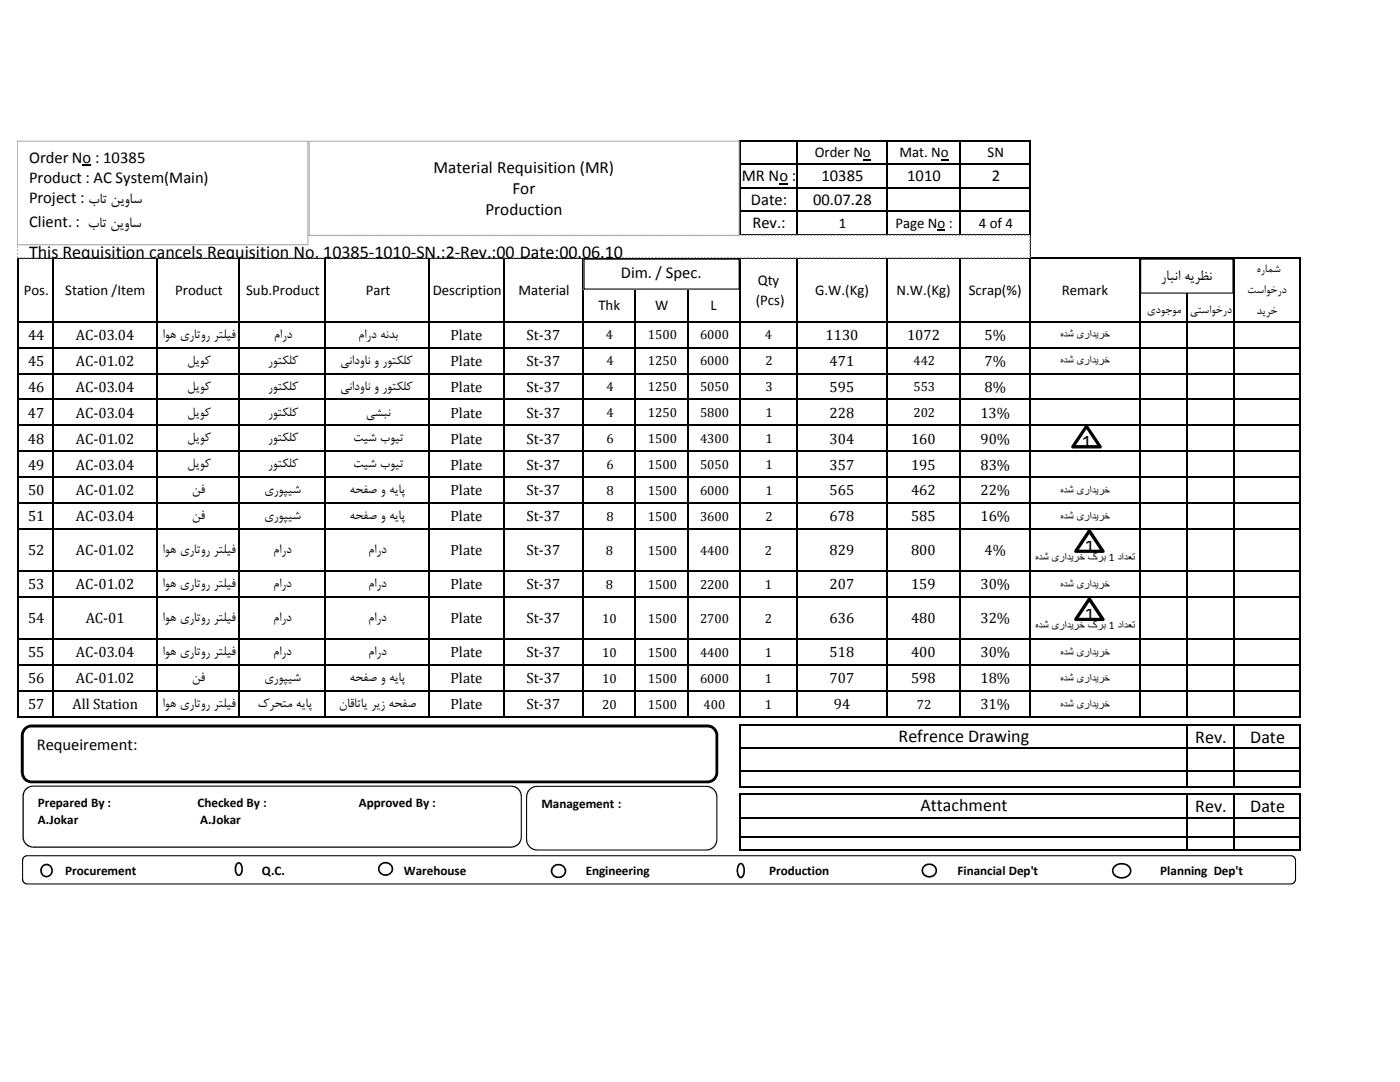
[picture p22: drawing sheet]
<svg xmlns="http://www.w3.org/2000/svg" width="279mm" height="216mm" viewBox="0 0 279 216" stroke-linecap="round" stroke-linejoin="round" font-family="sans-serif">
<defs><g id="words">
<g font-size="3.6">
<text x="5.8" y="51.6">This Requisition cancels Requisition No. 10385‐1010‐SN.:2‐Rev.:00 Date:00.06.10</text>
<text x="215.8" y="89.4">1</text>
<text x="216.4" y="110.2">1</text>
<text x="216.4" y="123.8">1</text>
<text x="179.3" y="148">Refrence Drawing</text>
<text x="238.5" y="148.2">Rev.</text>
<text x="249.5" y="148.2">Date</text>
<text x="183.7" y="161.8">Attachment</text>
<text x="238.5" y="162">Rev.</text>
<text x="249.5" y="162">Date</text>
</g>
<g font-size="3.4">
<text x="86.5" y="34.5">Material Requisition (MR)</text>
<text x="102.3" y="38.7">For</text>
<text x="96.9" y="42.9">Production</text>
</g>
<g font-size="3.3">
<text x="5.8" y="32.5">Order No : 10385</text>
<text x="5.8" y="40.5">Project : بات نيواس</text>
<text x="5.8" y="36.4">Product : AC System(Main)</text>
<text x="148" y="36.2">MR No :</text>
<text x="149.9" y="40.9">Date:</text>
<text x="162.3" y="40.9">00.07.28</text>
<text x="164" y="36.2">10385</text>
<text x="181.1" y="36.2">1010</text>
<text x="197.9" y="36.2">2</text>
<text x="5.8" y="45.4">Client. : بات نيواس</text>
<text x="150.2" y="45.6">Rev.:</text>
<text x="123.9" y="55.4">Dim. / Spec.</text>
<text x="231.6" y="55.8">رابان ه</text>
<text x="237.7" y="55.8">يرظن</text>
<text x="7.3" y="149.7">Requeirement:</text>
</g>
<g font-size="3">
<text x="162.6" y="31.4">Order No</text>
<text x="179.5" y="31.4">Mat. No</text>
<text x="197.1" y="31.4">SN</text>
<text x="167.4" y="45.5">1</text>
<text x="178.7" y="45.5">Page No :</text>
<text x="195.4" y="45.5">4 of 4</text>
<text x="4.7" y="58.9">Pos.</text>
<text x="13" y="58.9">Station /Item</text>
<text x="35" y="58.9">Product</text>
<text x="49.1" y="58.9">Sub.Product</text>
<text x="73" y="58.9">Part</text>
<text x="86.4" y="58.9">Description</text>
<text x="103.5" y="58.9">Material</text>
<text x="151.2" y="56.9">Qty</text>
<text x="162.7" y="58.9">G.W.(Kg)</text>
<text x="178.9" y="58.9">N.W.(Kg)</text>
<text x="193.3" y="58.9">Scrap(%)</text>
<text x="211.9" y="58.9">Remark</text>
<text x="119.4" y="61.8">Thk</text>
<text x="130.7" y="61.8">W</text>
<text x="141.8" y="61.8">L</text>
<text x="150.8" y="60.8">(Pcs)</text>
<text x="5.6" y="67.9">44</text>
<text x="15.2" y="67.9">AC‐03.04</text>
<text x="32.4" y="67.4">اوه يراتور رتليف</text>
<text x="54.7" y="67.4">مارد</text>
<text x="71.5" y="67.4">مارد هندب</text>
<text x="89.9" y="67.9">Plate</text>
<text x="105.1" y="67.9">St‐37</text>
<text x="164.8" y="67.9">1130</text>
<text x="181" y="67.9">1072</text>
<text x="196.5" y="67.9">5%</text>
<text x="5.6" y="73">45</text>
<text x="15.2" y="73">AC‐01.02</text>
<text x="37.4" y="72.6">ليوك</text>
<text x="37.4" y="77.8">ليوك</text>
<text x="53.5" y="72.6">روتكلك</text>
<text x="53.5" y="77.8">روتكلك</text>
<text x="67.9" y="72.6">ياندو نا و روتكلك</text>
<text x="67.9" y="77.8">ياندو نا و روتكلك</text>
<text x="89.9" y="73">Plate</text>
<text x="105.1" y="73">St‐37</text>
<text x="165.6" y="73">471</text>
<text x="196.5" y="73">7%</text>
<text x="5.6" y="83.4">47</text>
<text x="5.6" y="78.2">46</text>
<text x="15.2" y="83.4">AC‐03.04</text>
<text x="15.2" y="78.2">AC‐03.04</text>
<text x="37.4" y="82.9">ليوك</text>
<text x="53.5" y="82.9">روتكلك</text>
<text x="73" y="82.9">يشبن</text>
<text x="89.9" y="83.4">Plate</text>
<text x="89.9" y="78.2">Plate</text>
<text x="105.1" y="83.4">St‐37</text>
<text x="105.1" y="78.2">St‐37</text>
<text x="165.6" y="78.2">595</text>
<text x="165.6" y="83.4">228</text>
<text x="195.7" y="83.4">13%</text>
<text x="196.5" y="78.2">8%</text>
<text x="5.6" y="88.5">48</text>
<text x="15.2" y="88.5">AC‐01.02</text>
<text x="37.4" y="88.1">ليوك</text>
<text x="53.5" y="88.1">روتكلك</text>
<text x="70.5" y="88.1">تيش بويت</text>
<text x="89.9" y="88.5">Plate</text>
<text x="105.1" y="88.5">St‐37</text>
<text x="165.6" y="88.5">304</text>
<text x="181.8" y="88.5">160</text>
<text x="195.7" y="88.5">90%</text>
<text x="5.6" y="93.7">49</text>
<text x="15.2" y="93.7">AC‐03.04</text>
<text x="37.4" y="93.3">ليوك</text>
<text x="53.5" y="93.3">روتكلك</text>
<text x="70.5" y="93.3">تيش بويت</text>
<text x="89.9" y="93.7">Plate</text>
<text x="105.1" y="93.7">St‐37</text>
<text x="165.6" y="93.7">357</text>
<text x="181.8" y="93.7">195</text>
<text x="195.7" y="93.7">83%</text>
<text x="5.6" y="98.8">50</text>
<text x="15.2" y="98.8">AC‐01.02</text>
<text x="38.3" y="98.4">نف</text>
<text x="52.7" y="98.4">يروپيش</text>
<text x="69.7" y="98.4">هحفص و هياپ</text>
<text x="89.9" y="98.8">Plate</text>
<text x="105.1" y="98.8">St‐37</text>
<text x="165.6" y="98.8">565</text>
<text x="181.8" y="98.8">462</text>
<text x="195.7" y="98.8">22%</text>
<text x="5.6" y="104">51</text>
<text x="15.2" y="104">AC‐03.04</text>
<text x="38.3" y="103.6">نف</text>
<text x="52.7" y="103.6">يروپيش</text>
<text x="69.7" y="103.6">هحفص و هياپ</text>
<text x="89.9" y="104">Plate</text>
<text x="105.1" y="104">St‐37</text>
<text x="165.6" y="104">678</text>
<text x="181.8" y="104">585</text>
<text x="195.7" y="104">16%</text>
<text x="5.6" y="110.8">52</text>
<text x="15.2" y="110.8">AC‐01.02</text>
<text x="32.4" y="110.4">اوه يراتور رتليف</text>
<text x="54.5" y="110.4">مارد</text>
<text x="73.5" y="110.4">مارد</text>
<text x="89.9" y="110.8">Plate</text>
<text x="105.1" y="110.8">St‐37</text>
<text x="165.6" y="110.8">829</text>
<text x="181.8" y="110.8">800</text>
<text x="196.5" y="110.8">4%</text>
<text x="5.6" y="117.6">53</text>
<text x="15.2" y="117.6">AC‐01.02</text>
<text x="32.4" y="117.2">اوه يراتور رتليف</text>
<text x="54.5" y="117.2">مارد</text>
<text x="73.5" y="117.2">مارد</text>
<text x="89.9" y="117.6">Plate</text>
<text x="105.1" y="117.6">St‐37</text>
<text x="165.6" y="117.6">207</text>
<text x="181.8" y="117.6">159</text>
<text x="195.7" y="117.6">30%</text>
<text x="5.6" y="124.4">54</text>
<text x="17.1" y="124.4">AC‐01</text>
<text x="32.4" y="124">اوه يراتور رتليف</text>
<text x="54.5" y="124">مارد</text>
<text x="73.5" y="124">مارد</text>
<text x="89.9" y="124.4">Plate</text>
<text x="105.1" y="124.4">St‐37</text>
<text x="165.6" y="124.4">636</text>
<text x="181.8" y="124.4">480</text>
<text x="195.7" y="124.4">32%</text>
<text x="5.6" y="131.2">55</text>
<text x="15.2" y="131.2">AC‐03.04</text>
<text x="32.4" y="130.8">اوه يراتور رتليف</text>
<text x="54.5" y="130.8">مارد</text>
<text x="73.5" y="130.8">مارد</text>
<text x="89.9" y="131.2">Plate</text>
<text x="105.1" y="131.2">St‐37</text>
<text x="165.6" y="131.2">518</text>
<text x="181.8" y="131.2">400</text>
<text x="195.7" y="131.2">30%</text>
<text x="5.6" y="136.4">56</text>
<text x="15.2" y="136.4">AC‐01.02</text>
<text x="38.3" y="135.9">نف</text>
<text x="52.7" y="135.9">يروپيش</text>
<text x="69.7" y="135.9">هحفص و هياپ</text>
<text x="89.9" y="136.4">Plate</text>
<text x="105.1" y="136.4">St‐37</text>
<text x="165.6" y="136.4">707</text>
<text x="181.8" y="136.4">598</text>
<text x="195.7" y="136.4">18%</text>
<text x="5.6" y="141.5">57</text>
<text x="14.5" y="141.5">All Station</text>
<text x="32.4" y="141.1">اوه يراتور رتليف</text>
<text x="51.4" y="141.1">كرحتم هياپ</text>
<text x="67.7" y="141.1">ناقاتاي ريز هحفص</text>
<text x="89.9" y="141.5">Plate</text>
<text x="105.1" y="141.5">St‐37</text>
<text x="166.4" y="141.5">94</text>
<text x="195.7" y="141.5">31%</text>
</g>
<g font-size="2.6">
<text x="248.9" y="58.5">تساوخرد</text>
<text x="250.7" y="54.3">هرامش</text>
<text x="228.9" y="62.5">يدوجوم</text>
<text x="237.5" y="62.5">يتساوخرد</text>
<text x="250.8" y="62.7">ديرخ</text>
<text x="120.9" y="67.7">4</text>
<text x="129.3" y="67.7">1500</text>
<text x="139.7" y="67.7">6000</text>
<text x="152.7" y="67.7">4</text>
<text x="121" y="72.9">4</text>
<text x="129.3" y="72.9">1250</text>
<text x="139.7" y="72.9">6000</text>
<text x="152.8" y="72.9">2</text>
<text x="182.3" y="72.9">442</text>
<text x="121" y="78.1">4</text>
<text x="121" y="83.2">4</text>
<text x="129.3" y="78.1">1250</text>
<text x="129.3" y="83.2">1250</text>
<text x="139.7" y="78.1">5050</text>
<text x="139.7" y="83.2">5800</text>
<text x="152.8" y="78.1">3</text>
<text x="152.8" y="83.2">1</text>
<text x="182.3" y="78.1">553</text>
<text x="182.3" y="83.2">202</text>
<text x="121" y="88.4">6</text>
<text x="129.3" y="88.4">1500</text>
<text x="139.7" y="88.4">4300</text>
<text x="152.8" y="88.4">1</text>
<text x="121" y="93.6">6</text>
<text x="129.3" y="93.6">1500</text>
<text x="139.7" y="93.6">5050</text>
<text x="152.8" y="93.6">1</text>
<text x="121" y="98.7">8</text>
<text x="129.3" y="98.7">1500</text>
<text x="139.7" y="98.7">6000</text>
<text x="152.8" y="98.7">1</text>
<text x="121" y="103.9">8</text>
<text x="129.3" y="103.9">1500</text>
<text x="139.7" y="103.9">3600</text>
<text x="152.8" y="103.9">2</text>
<text x="120.9" y="110.7">8</text>
<text x="129.3" y="110.7">1500</text>
<text x="139.7" y="110.7">4400</text>
<text x="152.7" y="110.7">2</text>
<text x="120.9" y="117.5">8</text>
<text x="129.3" y="117.5">1500</text>
<text x="139.7" y="117.5">2200</text>
<text x="152.7" y="117.5">1</text>
<text x="120.2" y="124.2">10</text>
<text x="129.3" y="124.2">1500</text>
<text x="139.7" y="124.2">2700</text>
<text x="152.7" y="124.2">2</text>
<text x="120.2" y="131.1">10</text>
<text x="129.3" y="131.1">1500</text>
<text x="139.7" y="131.1">4400</text>
<text x="152.7" y="131.1">1</text>
<text x="120.2" y="136.2">10</text>
<text x="129.3" y="136.2">1500</text>
<text x="139.7" y="136.2">6000</text>
<text x="152.7" y="136.2">1</text>
<text x="120.2" y="141.4">20</text>
<text x="129.3" y="141.4">1500</text>
<text x="140.4" y="141.4">400</text>
<text x="152.7" y="141.4">1</text>
<text x="183" y="141.4">72</text>
<text x="7.5" y="161.1">Prepared By :</text>
<text x="39.4" y="161.1">Checked By :</text>
<text x="71.6" y="161.1">Approved By :</text>
<text x="108" y="161.2">Management :</text>
<text x="7.5" y="164.3">A.Jokar</text>
<text x="40" y="164.3">A.Jokar</text>
<text x="13" y="174.7">Procurement</text>
<text x="52.3" y="174.7">Q.C.</text>
<text x="80.6" y="174.7">Warehouse</text>
<text x="116.9" y="174.7">Engineering</text>
<text x="153.5" y="174.7">Production</text>
<text x="191.1" y="174.7">Financial Dep't</text>
<text x="231.6" y="174.7">Planning Dep't</text>
</g>
<g font-size="2.3">
<text x="211.6" y="67.5">هدش یراديرخ</text>
<text x="211.6" y="72.7">هدش یراديرخ</text>
<text x="211.6" y="98.5">هدش یراديرخ</text>
<text x="211.6" y="103.7">هدش یراديرخ</text>
<text x="206.6" y="112">هدش یراديرخ گرب 1 دادعت</text>
<text x="211.6" y="117.3">هدش یراديرخ</text>
<text x="206.6" y="125.6">هدش یراديرخ گرب 1 دادعت</text>
<text x="211.6" y="130.9">هدش یراديرخ</text>
<text x="211.6" y="136">هدش یراديرخ</text>
<text x="211.6" y="141.2">هدش یراديرخ</text>
</g>
</g></defs>
<path d="M155.5 36.6h1.8v.2h-1.8zM172.2 31.7h1.6v.3h-1.6zM187.8 31.7h1.6v.3h-1.6zM187.1 45.8h1.6v.3h-1.6z" fill="#000"/>
<g fill="none" stroke="#000" stroke-width=".3">
<path d="M147.6 27.9v19.1M147.8 28h58M147.8 32.7h58M147.8 37.4h58M159.1 28.2v18.8M177 28.2v18.8M191.6 28.2v18.8M205.6 28.2v115M3.6 51.4v91.8M3.7 51.5h255.9M10.6 51.7v91.5M31.4 51.7v91.5"/>
<path d="M47.8 51.7v91.5M64.9 51.7v91.5M85.7 51.7v91.5M100.5 51.7v91.5M116.4 51.7v91.5M126.8 51.7v91.5M137.2 51.7v91.5M147.6 51.7v91.5M147.8 42.1h58M147.8 46.8h58M159.1 51.7v91.5M177 51.7v91.5"/>
<path d="M191.6 51.7v91.5M227.5 51.7v91.5M236.8 51.7v91.5M246.2 51.7v91.5M259.4 51.7v91.5M3.7 64.2h255.9M3.7 69.4h255.9M3.7 74.5h255.9M3.7 79.7h255.9M3.7 84.9h255.9M3.7 90h255.9M3.7 95.2h255.9"/>
<path d="M3.7 100.4h255.9M3.7 105.5h255.9M3.7 113.9h255.9M3.7 119.1h255.9M3.7 127.5h255.9M3.7 132.7h255.9M3.7 137.9h255.9M3.7 143h255.9M147.6 144.5v12.7M147.6 158.3v11.5M147.8 144.6h111.8M147.8 149.3h111.8"/>
<path d="M147.8 153.8h111.8M147.8 157h111.8M147.8 158.4h111.8M236.8 144.8v12.4M236.8 158.6v11.2M246.2 144.8v12.4M246.2 158.6v11.2M259.4 144.8v12.4M259.4 158.6v11.2M147.8 163.1h111.8M147.8 167.1h111.8M147.8 169.7h111.8"/>
</g>
<path d="M5 145.4l.8-.5h.5h134.9a1.84 1.84 0 0 1 1.8 1.8v7.5a1.81 1.81 0 0 1-1.8 1.8h-134.9a1.84 1.84 0 0 1-1.9-1.8v-7.5l.1-.5z" fill-rule="evenodd" fill="#fff"/>
<path d="M4.8 145.2l.7-.5 .6-.1h135.3l.7 .1 .6 .5 .5 .7 .1 .6v7.8l-.1 .7-.5 .7-.6 .4-.7 .2h-135.3l-.6-.2-.7-.4-.5-.7-.2-.8v-7.5l.2-.8zM5.2 145.6l-.5 1v7.7l.5 .9 .5 .4 .4 .1h135.3l.7-.2 .4-.5 .3-.8v-7.6l-.1-.5-.4-.5-.9-.4h-135.4z" fill="#000"/>
<path d="M5.2 157.4l.9-.5 .5-.1h95.4a2.02 2.02 0 0 1 2 2.1v8.1a2.02 2.02 0 0 1-2 2h-95.4a2.03 2.03 0 0 1-2-2v-8.1l.1-.6z" fill-rule="evenodd" fill="#fff"/>
<path d="M5.1 157.4l.5-.4 .8-.2h95.8a2.13 2.13 0 0 1 1.9 1.9v8.5a2.19 2.19 0 0 1-2.1 2h-95.4a2.17 2.17 0 0 1-2.1-2.2v-8.1a2.21 2.21 0 0 1 .6-1.5zM5.3 157.5l-.4 .6-.2 .6v8.5l.2 .6 .4 .6 1.1 .5h95.9l1.1-.6 .4-.7 .1-.6v-8.1l-.1-.6-.4-.7a1.85 1.85 0 0 0-1.4-.6h-95.4l-.6 .1z" fill="#000"/>
<path d="M105.7 157.5l.9-.5 .6-.1h33.7a2.12 2.12 0 0 1 2.1 2.1v8.5a2.1 2.1 0 0 1-2.1 2.1h-33.7a2.12 2.12 0 0 1-2.1-2.1v-8.5v-.5z" fill-rule="evenodd" fill="#fff"/>
<path d="M105.6 157.4l.5-.3 .9-.3h34.2a2.2 2.2 0 0 1 2 2v8.9a2.2 2.2 0 0 1-2 2h-34.2a2.18 2.18 0 0 1-2-2.2v-8.5a2.17 2.17 0 0 1 .6-1.6zM105.8 157.6l-.4 .6-.2 .8v8.5l.3 1.1 .6 .6 .7 .3h34.1l1.2-.3 .5-.6 .3-.7v-9.3l-.5-1-1-.5-34.2-.1-.8 .2z" fill="#000"/>
<path d="M4.8 171l.7-.3h252.1a.92 .92 0 0 1 .9 1v3.7a.89 .89 0 0 1-.9 1h-252.1a.92 .92 0 0 1-1-1v-3.7z" fill-rule="evenodd" fill="#fff"/>
<path d="M4.6 171.1l.6-.5h252.7l.3 .2 .5 .7v4.1a1.03 1.03 0 0 1-.8 .9h-252.7l-.6-.4-.2-.4v-4.2zM4.9 171.1l-.3 .6v3.7l.3 .6 .6 .3 252.3-.1a.81 .81 0 0 0 .6-.8v-3.7l-.2-.6-.6-.2h-252.1z" fill="#000"/>
<path d="M8.6 172.7a1.14 1.14 0 0 1 1.8 1 1.14 1.14 0 0 1-1.8 1 1.26 1.26 0 0 1 0-2z" fill-rule="evenodd" fill="#fff"/>
<path d="M8.4 172.7a1.23 1.23 0 0 1 1.9 .2 1.3 1.3 0 0 1-.3 1.9 1.3 1.3 0 0 1-1.8-.3l-.2-.8 .1-.5zM8.6 173l-.3 .5v.4l.3 .6 .5 .3 .7-.2 .4-.9-.3-.8-.4-.2h-.4z" fill="#000"/>
<path d="M47.4 172.3l.3-.1a1.45 1.45 0 0 1 0 2.4 1.5 1.5 0 0 1-.3-2.3z" fill-rule="evenodd" fill="#fff"/>
<path d="M47.2 172.3a.63 .63 0 0 1 1.1 .2 1.63 1.63 0 0 1-.5 2.3h-.3a1.78 1.78 0 0 1-.5-2.3zM47.4 172.5l-.2 .3v.9l.3 .7 .2 .1 .3-.4 .1-1-.3-.8z" fill="#000"/>
<path d="M75.9 172.6a1.3 1.3 0 0 1 2.2 .1 1.3 1.3 0 0 1-1.1 1.9 1.26 1.26 0 0 1-1.2-.6 1.26 1.26 0 0 1 .1-1.4z" fill-rule="evenodd" fill="#fff"/>
<path d="M75.9 172.4a1.45 1.45 0 0 1 2.2 .1 1.45 1.45 0 0 1-.6 2.2 1.44 1.44 0 0 1-1.8-.5 1.44 1.44 0 0 1 .2-1.8zM76.1 172.6l-.4 .8 .2 .6 .4 .3 .6 .2 .5-.1 .7-.6v-.9l-.5-.4-.7-.2z" fill="#000"/>
<path d="M222.6 172.8a1.9 1.9 0 0 1 3 .9 1.84 1.84 0 0 1-1.8 1.5 1.84 1.84 0 0 1-1.8-1.5l.1-.3z" fill-rule="evenodd" fill="#fff"/>
<path d="M222.2 172.8a2.27 2.27 0 0 1 3.3 .1 1.67 1.67 0 0 1-.2 1.9 1.67 1.67 0 0 1-1.8 .5l-.4-.1a1.48 1.48 0 0 1-.9-2.3zM222.5 173.1l-.3 .6 .1 .5 .9 .7h1.3l.9-.7 .1-.5-.1-.4-.9-.7h-1.3z" fill="#000"/>
<path d="M110.3 173a1.32 1.32 0 0 1 2.3 .1 1.32 1.32 0 0 1-1.1 1.9 1.27 1.27 0 0 1-1.2-.6 1.27 1.27 0 0 1 0-1.4z" fill-rule="evenodd" fill="#fff"/>
<path d="M110.4 172.8l.7-.4h.7a1.43 1.43 0 0 1 1.2 1.4 1.43 1.43 0 0 1-1.2 1.4h-.6a1.41 1.41 0 0 1-1-2.2zM110.3 173.8a1.17 1.17 0 0 0 2.3 0 1.17 1.17 0 0 0-2.3 0z" fill="#000"/>
<path d="M184.3 173a1.35 1.35 0 0 1 1.9-.4 1.35 1.35 0 0 1 .4 1.9 1.35 1.35 0 0 1-1.9 .3 1.35 1.35 0 0 1-.4-1.8z" fill-rule="evenodd" fill="#fff"/>
<path d="M184.4 172.7l.7-.4h.7a1.46 1.46 0 0 1 1.1 2 1.46 1.46 0 0 1-2.3 .6 1.34 1.34 0 0 1-.2-2.2zM184.6 172.9l-.4 .6v.4l.6 .7 .7 .2 .5-.1 .5-.4 .2-.8-.5-.7-.7-.2z" fill="#000"/>
<path d="M147.6 172.4l.2-.1a1.72 1.72 0 0 1 0 2.8 1.85 1.85 0 0 1-.2-2.7z" fill-rule="evenodd" fill="#fff"/>
<path d="M147.4 172.3l.3-.1 .6 .1a2.39 2.39 0 0 1-.1 2.8 .61 .61 0 0 1-1-.3 2.57 2.57 0 0 1 0-2.2zM147.7 172.6l-.3 .6v1l.3 .7h.3l.3-.4a2.28 2.28 0 0 0-.2-1.9l-.2-.1z" fill="#000"/>
<path d="M3.4 46.9h202.1v4.5h-202.1z" fill="#fff"/>
<path d="M3.4 51.1h.2v.3h-.2zM3.4 50.4h.2v.4h-.2zM3.4 49.8h.2v.3h-.2zM3.4 49.1h.2v.3h-.2zM3.4 48.5h.2v.3h-.2zM3.4 47.8h.2v.3h-.2zM3.4 47.2h.2v.3h-.2zM3.6 46.8h.3v.3h-.3zM4.2 46.8h.4v.3h-.4zM4.9 46.8h.3v.3h-.3zM5.5 46.8h.4v.3h-.4zM6.2 46.8h.4v.3h-.4zM6.9 46.8h.3v.3h-.3zM7.5 46.8h.4v.3h-.4zM8.2 46.8h.3v.3h-.3zM8.8 46.8h.4v.3h-.4zM9.5 46.8h.3v.3h-.3zM10.2 46.8h.3v.3h-.3zM10.8 46.8h.3v.3h-.3zM11.5 46.8h.3v.3h-.3zM12.1 46.8h.3v.3h-.3zM12.8 46.8h.3v.3h-.3zM13.4 46.8h.4v.3h-.4zM14.1 46.8h.3v.3h-.3zM14.7 46.8h.4v.3h-.4zM15.4 46.8h.3v.3h-.3zM16 46.8h.4v.3h-.4zM16.7 46.8h.4v.3h-.4zM17.4 46.8h.3v.3h-.3zM18 46.8h.4v.3h-.4zM18.7 46.8h.3v.3h-.3zM19.3 46.8h.4v.3h-.4zM20 46.8h.3v.3h-.3zM20.7 46.8h.3v.3h-.3zM21.3 46.8h.3v.3h-.3zM22 46.8h.3v.3h-.3zM22.6 46.8h.3v.3h-.3zM23.3 46.8h.3v.3h-.3zM23.9 46.8h.4v.3h-.4zM24.6 46.8h.3v.3h-.3zM25.2 46.8h.4v.3h-.4zM25.9 46.8h.3v.3h-.3zM26.5 46.8h.4v.3h-.4zM27.2 46.8h.4v.3h-.4zM27.9 46.8h.3v.3h-.3zM28.5 46.8h.4v.3h-.4zM29.2 46.8h.3v.3h-.3zM29.8 46.8h.4v.3h-.4zM30.5 46.8h.3v.3h-.3zM31.2 46.8h.3v.3h-.3zM31.8 46.8h.3v.3h-.3zM32.5 46.8h.3v.3h-.3zM33.1 46.8h.3v.3h-.3zM33.8 46.8h.3v.3h-.3zM34.4 46.8h.4v.3h-.4zM35.1 46.8h.3v.3h-.3zM35.7 46.8h.4v.3h-.4zM36.4 46.8h.3v.3h-.3zM37 46.8h.4v.3h-.4zM37.7 46.8h.4v.3h-.4zM38.4 46.8h.3v.3h-.3zM39 46.8h.4v.3h-.4zM39.7 46.8h.3v.3h-.3zM40.3 46.8h.4v.3h-.4zM41 46.8h.3v.3h-.3zM41.7 46.8h.3v.3h-.3zM42.3 46.8h.3v.3h-.3zM43 46.8h.3v.3h-.3zM43.6 46.8h.3v.3h-.3zM44.3 46.8h.3v.3h-.3zM44.9 46.8h.4v.3h-.4zM45.6 46.8h.3v.3h-.3zM46.2 46.8h.4v.3h-.4zM46.9 46.8h.3v.3h-.3zM47.5 46.8h.4v.3h-.4zM48.2 46.8h.4v.3h-.4zM48.9 46.8h.3v.3h-.3zM49.5 46.8h.4v.3h-.4zM50.2 46.8h.3v.3h-.3zM50.8 46.8h.4v.3h-.4zM51.5 46.8h.3v.3h-.3zM52.2 46.8h.3v.3h-.3zM52.8 46.8h.3v.3h-.3zM53.5 46.8h.3v.3h-.3zM54.1 46.8h.3v.3h-.3zM54.8 46.8h.3v.3h-.3zM55.4 46.8h.4v.3h-.4zM56.1 46.8h.3v.3h-.3zM56.7 46.8h.4v.3h-.4zM57.4 46.8h.3v.3h-.3zM58 46.8h.4v.3h-.4zM58.7 46.8h.4v.3h-.4zM59.4 46.8h.3v.3h-.3zM60 46.8h.4v.3h-.4zM60.7 46.8h.3v.3h-.3zM61.3 46.8h.4v.3h-.4zM62 46.8h.3v.3h-.3zM62.7 46.8h.3v.3h-.3zM63.3 46.8h.3v.3h-.3zM64 46.8h.3v.3h-.3zM64.6 46.8h.3v.3h-.3zM65.3 46.8h.3v.3h-.3zM65.9 46.8h.4v.3h-.4zM66.6 46.8h.3v.3h-.3zM67.2 46.8h.4v.3h-.4zM67.9 46.8h.3v.3h-.3zM68.5 46.8h.4v.3h-.4zM69.2 46.8h.4v.3h-.4zM69.8 46.8h.4v.3h-.4zM70.5 46.8h.4v.3h-.4zM71.2 46.8h.3v.3h-.3zM71.8 46.8h.4v.3h-.4zM72.5 46.8h.3v.3h-.3zM73.2 46.8h.3v.3h-.3zM73.8 46.8h.3v.3h-.3zM74.5 46.8h.3v.3h-.3zM75.1 46.8h.3v.3h-.3zM75.8 46.8h.3v.3h-.3zM76.4 46.8h.4v.3h-.4zM77.1 46.8h.3v.3h-.3zM77.7 46.8h.4v.3h-.4zM78.4 46.8h.3v.3h-.3zM79 46.8h.4v.3h-.4zM79.7 46.8h.4v.3h-.4zM80.3 46.8h.4v.3h-.4zM81 46.8h.4v.3h-.4zM81.7 46.8h.3v.3h-.3zM82.3 46.8h.4v.3h-.4zM83 46.8h.3v.3h-.3zM83.7 46.8h.3v.3h-.3zM84.3 46.8h.3v.3h-.3zM85 46.8h.3v.3h-.3zM85.6 46.8h.3v.3h-.3zM86.3 46.8h.3v.3h-.3zM86.9 46.8h.3v.3h-.3zM87.6 46.8h.3v.3h-.3zM88.2 46.8h.4v.3h-.4zM88.9 46.8h.3v.3h-.3zM89.5 46.8h.4v.3h-.4zM90.2 46.8h.4v.3h-.4zM90.8 46.8h.4v.3h-.4zM91.5 46.8h.4v.3h-.4zM92.2 46.8h.3v.3h-.3zM92.8 46.8h.4v.3h-.4zM93.5 46.8h.3v.3h-.3zM94.1 46.8h.4v.3h-.4zM94.8 46.8h.3v.3h-.3zM95.5 46.8h.3v.3h-.3zM96.1 46.8h.3v.3h-.3zM96.8 46.8h.3v.3h-.3zM97.4 46.8h.3v.3h-.3zM98.1 46.8h.3v.3h-.3zM98.7 46.8h.4v.3h-.4zM99.4 46.8h.3v.3h-.3zM100 46.8h.4v.3h-.4zM100.7 46.8h.3v.3h-.3zM101.3 46.8h.4v.3h-.4zM102 46.8h.4v.3h-.4zM102.7 46.8h.3v.3h-.3zM103.3 46.8h.4v.3h-.4zM104 46.8h.3v.3h-.3zM104.6 46.8h.4v.3h-.4zM105.3 46.8h.3v.3h-.3zM106 46.8h.3v.3h-.3zM106.6 46.8h.3v.3h-.3zM107.3 46.8h.3v.3h-.3zM107.9 46.8h.3v.3h-.3zM108.6 46.8h.3v.3h-.3zM109.2 46.8h.4v.3h-.4zM109.9 46.8h.3v.3h-.3zM110.5 46.8h.4v.3h-.4zM111.2 46.8h.3v.3h-.3zM111.8 46.8h.4v.3h-.4zM112.5 46.8h.4v.3h-.4zM113.2 46.8h.3v.3h-.3zM113.8 46.8h.4v.3h-.4zM114.5 46.8h.3v.3h-.3zM115.1 46.8h.4v.3h-.4zM115.8 46.8h.3v.3h-.3zM116.5 46.8h.3v.3h-.3zM117.1 46.8h.3v.3h-.3zM117.8 46.8h.3v.3h-.3zM118.4 46.8h.3v.3h-.3zM119.1 46.8h.3v.3h-.3zM119.7 46.8h.4v.3h-.4zM120.4 46.8h.3v.3h-.3zM121 46.8h.4v.3h-.4zM121.7 46.8h.3v.3h-.3zM122.3 46.8h.4v.3h-.4zM123 46.8h.4v.3h-.4zM123.7 46.8h.3v.3h-.3zM124.3 46.8h.4v.3h-.4zM125 46.8h.3v.3h-.3zM125.6 46.8h.4v.3h-.4zM126.3 46.8h.3v.3h-.3zM127 46.8h.3v.3h-.3zM127.6 46.8h.3v.3h-.3zM128.3 46.8h.3v.3h-.3zM128.9 46.8h.3v.3h-.3zM129.6 46.8h.3v.3h-.3zM130.2 46.8h.4v.3h-.4zM130.9 46.8h.3v.3h-.3zM131.5 46.8h.4v.3h-.4zM132.2 46.8h.3v.3h-.3zM132.8 46.8h.4v.3h-.4zM133.5 46.8h.4v.3h-.4zM134.2 46.8h.3v.3h-.3zM134.8 46.8h.4v.3h-.4zM135.5 46.8h.3v.3h-.3zM136.1 46.8h.4v.3h-.4zM136.8 46.8h.3v.3h-.3zM137.5 46.8h.3v.3h-.3zM138.1 46.8h.3v.3h-.3zM138.8 46.8h.3v.3h-.3zM139.4 46.8h.3v.3h-.3zM140.1 46.8h.3v.3h-.3zM140.7 46.8h.4v.3h-.4zM141.4 46.8h.3v.3h-.3zM142 46.8h.4v.3h-.4zM142.7 46.8h.3v.3h-.3zM143.3 46.8h.4v.3h-.4zM144 46.8h.4v.3h-.4zM144.7 46.8h.3v.3h-.3zM145.3 46.8h.4v.3h-.4zM146 46.8h.3v.3h-.3zM146.6 46.8h.4v.3h-.4zM147.3 46.8h.3v.3h-.3zM148 46.8h.3v.3h-.3zM148.6 46.8h.3v.3h-.3zM149.3 46.8h.3v.3h-.3zM149.9 46.8h.3v.3h-.3zM150.6 46.8h.3v.3h-.3zM151.2 46.8h.4v.3h-.4zM151.9 46.8h.3v.3h-.3zM152.5 46.8h.4v.3h-.4zM153.2 46.8h.3v.3h-.3zM153.8 46.8h.4v.3h-.4zM154.5 46.8h.4v.3h-.4zM155.2 46.8h.3v.3h-.3zM155.8 46.8h.4v.3h-.4zM156.5 46.8h.3v.3h-.3zM157.1 46.8h.4v.3h-.4zM157.8 46.8h.3v.3h-.3zM158.5 46.8h.3v.3h-.3zM159.1 46.8h.3v.3h-.3zM159.8 46.8h.3v.3h-.3zM160.4 46.8h.3v.3h-.3zM161.1 46.8h.3v.3h-.3zM161.7 46.8h.4v.3h-.4zM162.4 46.8h.3v.3h-.3zM163 46.8h.4v.3h-.4zM163.7 46.8h.3v.3h-.3zM164.3 46.8h.4v.3h-.4zM165 46.8h.4v.3h-.4zM165.7 46.8h.3v.3h-.3zM166.3 46.8h.4v.3h-.4zM167 46.8h.3v.3h-.3zM167.6 46.8h.4v.3h-.4zM168.3 46.8h.3v.3h-.3zM169 46.8h.3v.3h-.3zM169.6 46.8h.3v.3h-.3zM170.3 46.8h.3v.3h-.3zM170.9 46.8h.3v.3h-.3zM171.6 46.8h.3v.3h-.3zM172.2 46.8h.4v.3h-.4zM172.9 46.8h.3v.3h-.3zM173.5 46.8h.4v.3h-.4zM174.2 46.8h.3v.3h-.3zM174.8 46.8h.4v.3h-.4zM175.5 46.8h.4v.3h-.4zM176.1 46.8h.4v.3h-.4zM176.8 46.8h.4v.3h-.4zM177.5 46.8h.3v.3h-.3zM178.1 46.8h.4v.3h-.4zM178.8 46.8h.3v.3h-.3zM179.5 46.8h.3v.3h-.3zM180.1 46.8h.3v.3h-.3zM180.8 46.8h.3v.3h-.3zM181.4 46.8h.3v.3h-.3zM182.1 46.8h.3v.3h-.3zM182.7 46.8h.3v.3h-.3zM183.4 46.8h.3v.3h-.3zM184 46.8h.4v.3h-.4zM184.7 46.8h.3v.3h-.3zM185.3 46.8h.4v.3h-.4zM186 46.8h.4v.3h-.4zM186.6 46.8h.4v.3h-.4zM187.3 46.8h.4v.3h-.4zM188 46.8h.3v.3h-.3zM188.6 46.8h.4v.3h-.4zM189.3 46.8h.3v.3h-.3zM189.9 46.8h.4v.3h-.4zM190.6 46.8h.3v.3h-.3zM191.3 46.8h.3v.3h-.3zM191.9 46.8h.3v.3h-.3zM192.6 46.8h.3v.3h-.3zM193.2 46.8h.3v.3h-.3zM193.9 46.8h.3v.3h-.3zM194.5 46.8h.4v.3h-.4zM195.2 46.8h.3v.3h-.3zM195.8 46.8h.4v.3h-.4zM196.5 46.8h.3v.3h-.3zM197.1 46.8h.4v.3h-.4zM197.8 46.8h.4v.3h-.4zM198.5 46.8h.3v.3h-.3zM199.1 46.8h.4v.3h-.4zM199.8 46.8h.3v.3h-.3zM200.4 46.8h.4v.3h-.4zM201.1 46.8h.3v.3h-.3zM201.8 46.8h.3v.3h-.3zM202.4 46.8h.3v.3h-.3zM203.1 46.8h.3v.3h-.3zM203.7 46.8h.3v.3h-.3zM204.4 46.8h.3v.3h-.3zM205 46.8h.4v.3h-.4zM205.4 47.2h.3v.3h-.3zM205.4 47.8h.3v.3h-.3zM205.4 48.5h.3v.3h-.3zM205.4 49.1h.3v.3h-.3zM205.4 49.8h.3v.3h-.3zM205.4 50.4h.3v.4h-.3zM205.4 51.1h.3l-.1 .4-.1 .1v-.3l-.1 .1zM204.9 51.3h.2v.3h-.2zM204.2 51.3h.3v.3h-.3zM203.5 51.3h.3v.3h-.3zM202.9 51.3h.3v.3h-.3zM202.2 51.3h.3v.3h-.3zM201.5 51.3h.4v.3h-.4zM200.9 51.3h.3v.3h-.3zM200.2 51.3h.4v.3h-.4zM199.6 51.3h.3v.3h-.3zM198.9 51.3h.4v.3h-.4zM198.3 51.3h.3v.3h-.3zM197.6 51.3h.4v.3h-.4zM197 51.3h.3v.3h-.3zM196.3 51.3h.3v.3h-.3zM195.7 51.3h.3v.3h-.3zM195 51.3h.3v.3h-.3zM194.4 51.3h.2v.3h-.2zM193.7 51.3h.3v.3h-.3zM193 51.3h.3v.3h-.3zM192.4 51.3h.3v.3h-.3zM191.7 51.3h.3v.3h-.3zM191.1 51.3h.3v.3h-.3zM190.4 51.3h.3v.3h-.3zM189.7 51.3h.4v.3h-.4zM189.1 51.3h.3v.3h-.3zM188.4 51.3h.4v.3h-.4zM187.8 51.3h.3v.3h-.3zM187.1 51.3h.4v.3h-.4zM186.5 51.3h.3v.3h-.3zM185.8 51.3h.3v.3h-.3zM185.2 51.3h.3v.3h-.3zM184.5 51.3h.3v.3h-.3zM183.9 51.3h.2v.3h-.2zM183.2 51.3h.3v.3h-.3zM182.5 51.3h.3v.3h-.3zM181.9 51.3h.3v.3h-.3zM181.2 51.3h.3v.3h-.3zM180.6 51.3h.3v.3h-.3zM179.9 51.3h.3v.3h-.3zM179.2 51.3h.4v.3h-.4zM178.6 51.3h.3v.3h-.3zM177.9 51.3h.4v.3h-.4zM177.3 51.3h.3v.3h-.3zM176.6 51.3h.4v.3h-.4zM176 51.3h.3v.3h-.3zM175.3 51.3h.3v.3h-.3zM174.7 51.3h.3v.3h-.3zM174 51.3h.3v.3h-.3zM173.4 51.3h.3v.3h-.3zM172.7 51.3h.3v.3h-.3zM172 51.3h.3v.3h-.3zM171.4 51.3h.3v.3h-.3zM170.7 51.3h.3v.3h-.3zM170.1 51.3h.3v.3h-.3zM169.4 51.3h.3v.3h-.3zM168.7 51.3h.4v.3h-.4zM168.1 51.3h.3v.3h-.3zM167.4 51.3h.4v.3h-.4zM166.8 51.3h.3v.3h-.3zM166.1 51.3h.4v.3h-.4zM165.5 51.3h.3v.3h-.3zM164.8 51.3h.3v.3h-.3zM164.2 51.3h.3v.3h-.3zM163.5 51.3h.3v.3h-.3zM162.9 51.3h.3v.3h-.3zM162.2 51.3h.3v.3h-.3zM161.5 51.3h.3v.3h-.3zM160.9 51.3h.3v.3h-.3zM160.2 51.3h.3v.3h-.3zM159.6 51.3h.3v.3h-.3zM158.9 51.3h.3v.3h-.3zM158.2 51.3h.4v.3h-.4zM157.6 51.3h.3v.3h-.3zM156.9 51.3h.4v.3h-.4zM156.3 51.3h.3v.3h-.3zM155.6 51.3h.4v.3h-.4zM155 51.3h.3v.3h-.3zM154.3 51.3h.3v.3h-.3zM153.7 51.3h.3v.3h-.3zM153 51.3h.3v.3h-.3zM152.4 51.3h.3v.3h-.3zM151.7 51.3h.3v.3h-.3zM151 51.3h.3v.3h-.3zM150.4 51.3h.3v.3h-.3zM149.7 51.3h.3v.3h-.3zM149.1 51.3h.3v.3h-.3zM148.4 51.3h.3v.3h-.3zM147.7 51.3h.4v.3h-.4zM147.1 51.3h.3v.3h-.3zM146.4 51.3h.4v.3h-.4zM145.8 51.3h.3v.3h-.3zM145.1 51.3h.4v.3h-.4zM144.5 51.3h.3v.3h-.3zM143.8 51.3h.3v.3h-.3zM143.2 51.3h.3v.3h-.3zM142.5 51.3h.3v.3h-.3zM141.9 51.3h.3v.3h-.3zM141.2 51.3h.3v.3h-.3zM140.5 51.3h.3v.3h-.3zM139.9 51.3h.3v.3h-.3zM139.2 51.3h.3v.3h-.3zM138.6 51.3h.3v.3h-.3zM137.9 51.3h.3v.3h-.3zM137.2 51.3h.4v.3h-.4zM136.6 51.3h.3v.3h-.3zM135.9 51.3h.4v.3h-.4zM135.3 51.3h.3v.3h-.3zM134.6 51.3h.4v.3h-.4zM134 51.3h.3v.3h-.3zM133.3 51.3h.3v.3h-.3zM132.7 51.3h.3v.3h-.3zM132 51.3h.3v.3h-.3zM131.4 51.3h.3v.3h-.3zM130.7 51.3h.3v.3h-.3zM130 51.3h.3v.3h-.3zM129.4 51.3h.3v.3h-.3zM128.7 51.3h.3v.3h-.3zM128.1 51.3h.3v.3h-.3zM127.4 51.3h.3v.3h-.3zM126.7 51.3h.4v.3h-.4zM126.1 51.3h.3v.3h-.3zM125.4 51.3h.4v.3h-.4zM124.8 51.3h.3v.3h-.3zM124.1 51.3h.4v.3h-.4zM123.5 51.3h.3v.3h-.3zM122.8 51.3h.3v.3h-.3zM122.2 51.3h.3v.3h-.3zM121.5 51.3h.3v.3h-.3zM120.9 51.3h.3v.3h-.3zM120.2 51.3h.3v.3h-.3zM119.5 51.3h.3v.3h-.3zM118.9 51.3h.3v.3h-.3zM118.2 51.3h.3v.3h-.3zM117.6 51.3h.3v.3h-.3zM116.9 51.3h.3v.3h-.3zM116.2 51.3h.4v.3h-.4zM115.6 51.3h.3v.3h-.3zM114.9 51.3h.4v.3h-.4zM114.3 51.3h.3v.3h-.3zM113.6 51.3h.4v.3h-.4zM113 51.3h.3v.3h-.3zM112.3 51.3h.3v.3h-.3zM111.7 51.3h.3v.3h-.3zM111 51.3h.3v.3h-.3zM110.4 51.3h.3v.3h-.3zM109.7 51.3h.3v.3h-.3zM109.1 51.3h.2v.3h-.2zM108.4 51.3h.3v.3h-.3zM107.7 51.3h.3v.3h-.3zM107.1 51.3h.3v.3h-.3zM106.4 51.3h.3v.3h-.3zM105.7 51.3h.4v.3h-.4zM105.1 51.3h.3v.3h-.3zM104.4 51.3h.4v.3h-.4zM103.8 51.3h.3v.3h-.3zM103.1 51.3h.4v.3h-.4zM102.5 51.3h.3v.3h-.3zM101.8 51.3h.4v.3h-.4zM101.2 51.3h.3v.3h-.3zM100.5 51.3h.3v.3h-.3zM99.9 51.3h.3v.3h-.3zM99.2 51.3h.3v.3h-.3zM98.6 51.3h.2v.3h-.2zM97.9 51.3h.3v.3h-.3zM97.2 51.3h.3v.3h-.3zM96.6 51.3h.3v.3h-.3zM95.9 51.3h.3v.3h-.3zM95.2 51.3h.4v.3h-.4zM94.6 51.3h.3v.3h-.3zM93.9 51.3h.4v.3h-.4zM93.3 51.3h.3v.3h-.3zM92.6 51.3h.4v.3h-.4zM92 51.3h.3v.3h-.3zM91.3 51.3h.4v.3h-.4zM90.7 51.3h.3v.3h-.3zM90 51.3h.3v.3h-.3zM89.4 51.3h.3v.3h-.3zM88.7 51.3h.3v.3h-.3zM88.1 51.3h.2v.3h-.2zM87.4 51.3h.3v.3h-.3zM86.7 51.3h.3v.3h-.3zM86.1 51.3h.3v.3h-.3zM85.4 51.3h.3v.3h-.3zM84.8 51.3h.3v.3h-.3zM84.1 51.3h.3v.3h-.3zM83.4 51.3h.4v.3h-.4zM82.8 51.3h.3v.3h-.3zM82.1 51.3h.4v.3h-.4zM81.5 51.3h.3v.3h-.3zM80.8 51.3h.4v.3h-.4zM80.2 51.3h.3v.3h-.3zM79.5 51.3h.3v.3h-.3zM78.9 51.3h.3v.3h-.3zM78.2 51.3h.3v.3h-.3zM77.6 51.3h.3v.3h-.3zM76.9 51.3h.3v.3h-.3zM76.2 51.3h.3v.3h-.3zM75.6 51.3h.3v.3h-.3zM74.9 51.3h.3v.3h-.3zM74.3 51.3h.3v.3h-.3zM73.6 51.3h.3v.3h-.3zM72.9 51.3h.4v.3h-.4zM72.3 51.3h.3v.3h-.3zM71.6 51.3h.4v.3h-.4zM71 51.3h.3v.3h-.3zM70.3 51.3h.4v.3h-.4zM69.7 51.3h.3v.3h-.3zM69 51.3h.3v.3h-.3zM68.4 51.3h.3v.3h-.3zM67.7 51.3h.3v.3h-.3zM67.1 51.3h.3v.3h-.3zM66.4 51.3h.3v.3h-.3zM65.7 51.3h.3v.3h-.3zM65.1 51.3h.3v.3h-.3zM64.4 51.3h.3v.3h-.3zM63.8 51.3h.3v.3h-.3zM63.1 51.3h.3v.3h-.3zM62.4 51.3h.4v.3h-.4zM61.8 51.3h.3v.3h-.3zM61.1 51.3h.4v.3h-.4zM60.5 51.3h.3v.3h-.3zM59.8 51.3h.4v.3h-.4zM59.2 51.3h.3v.3h-.3zM58.5 51.3h.3v.3h-.3zM57.9 51.3h.3v.3h-.3zM57.2 51.3h.3v.3h-.3zM56.6 51.3h.3v.3h-.3zM55.9 51.3h.3v.3h-.3zM55.2 51.3h.3v.3h-.3zM54.6 51.3h.3v.3h-.3zM53.9 51.3h.3v.3h-.3zM53.3 51.3h.3v.3h-.3zM52.6 51.3h.3v.3h-.3zM51.9 51.3h.4v.3h-.4zM51.3 51.3h.3v.3h-.3zM50.6 51.3h.4v.3h-.4zM50 51.3h.3v.3h-.3zM49.3 51.3h.4v.3h-.4zM48.7 51.3h.3v.3h-.3zM48 51.3h.3v.3h-.3zM47.4 51.3h.3v.3h-.3zM46.7 51.3h.3v.3h-.3zM46.1 51.3h.3v.3h-.3zM45.4 51.3h.3v.3h-.3zM44.7 51.3h.3v.3h-.3zM44.1 51.3h.3v.3h-.3zM43.4 51.3h.3v.3h-.3zM42.8 51.3h.3v.3h-.3zM42.1 51.3h.3v.3h-.3zM41.4 51.3h.4v.3h-.4zM40.8 51.3h.3v.3h-.3zM40.1 51.3h.4v.3h-.4zM39.5 51.3h.3v.3h-.3zM38.8 51.3h.4v.3h-.4zM38.2 51.3h.3v.3h-.3zM37.5 51.3h.3v.3h-.3zM36.9 51.3h.3v.3h-.3zM36.2 51.3h.3v.3h-.3zM35.6 51.3h.3v.3h-.3zM34.9 51.3h.3v.3h-.3zM34.2 51.3h.3v.3h-.3zM33.6 51.3h.3v.3h-.3zM32.9 51.3h.3v.3h-.3zM32.3 51.3h.3v.3h-.3zM31.6 51.3h.3v.3h-.3zM30.9 51.3h.4v.3h-.4zM30.3 51.3h.3v.3h-.3zM29.6 51.3h.4v.3h-.4zM29 51.3h.3v.3h-.3zM28.3 51.3h.4v.3h-.4zM27.7 51.3h.3v.3h-.3zM27 51.3h.3v.3h-.3zM26.4 51.3h.3v.3h-.3zM25.7 51.3h.3v.3h-.3zM25.1 51.3h.3v.3h-.3zM24.4 51.3h.3v.3h-.3zM23.7 51.3h.3v.3h-.3zM23.1 51.3h.3v.3h-.3zM22.4 51.3h.3v.3h-.3zM21.8 51.3h.3v.3h-.3zM21.1 51.3h.3v.3h-.3zM20.4 51.3h.4v.3h-.4zM19.8 51.3h.3v.3h-.3zM19.1 51.3h.4v.3h-.4zM18.5 51.3h.3v.3h-.3zM17.8 51.3h.4v.3h-.4zM17.2 51.3h.3v.3h-.3zM16.5 51.3h.3v.3h-.3zM15.9 51.3h.3v.3h-.3zM15.2 51.3h.3v.3h-.3zM14.6 51.3h.3v.3h-.3zM13.9 51.3h.3v.3h-.3zM13.3 51.3h.2v.3h-.2zM12.6 51.3h.3v.3h-.3zM11.9 51.3h.3v.3h-.3zM11.3 51.3h.3v.3h-.3zM10.6 51.3h.3v.3h-.3zM9.9 51.3h.4v.3h-.4zM9.3 51.3h.3v.3h-.3zM8.6 51.3h.4v.3h-.4zM8 51.3h.3v.3h-.3zM7.3 51.3h.4v.3h-.4zM6.7 51.3h.3v.3h-.3zM6 51.3h.3v.3h-.3zM5.4 51.3h.3v.3h-.3zM4.7 51.3h.3v.3h-.3zM4.1 51.3h.3v.3h-.3zM3.4 51.3h.3v.3h-.3z" fill="#a6a6a6"/>
<path d="M3.4 28.2h58v20.6h-58z" fill="#fff"/>
<path d="M3.4 28.1h58.1v20.8h-58.1zM3.4 28.3l.2-.1v20.6l-.2-.1h58l-.1 .1v-20.6l.1 .1z" fill="#a6a6a6"/>
<path d="M16.5 32.9h1.7v.2h-1.7z" fill="#000"/>
<path d="M61.7 28.2h85.8v18.7h-85.8z" fill="#fff"/>
<path d="M61.6 28.1h85.9l.1 .1v18.7l-.1 .2h-85.8zM61.7 28.3l.1-.1v18.7h-.1h85.8h-.1v-18.7l.1 .1z" fill="#a6a6a6"/>
<path d="M227.6 51.7h18.4v6.8h-18.4z" fill="#fff"/>
<path d="M227.5 51.6h18.5l.2 .1-.1 6.9h-18.5l-.1-.1zM227.8 51.7v6.8l-.2-.1h18.4v.1v-6.8v.1h-18.4z" fill="#000"/>
<path d="M116.5 51.7h31v6h-31z" fill="#fff"/>
<path d="M116.5 51.6h31l.1 .1v6l-31.1 .1-.1-.1zM116.5 51.8l.2-.1v6l-.2-.1h31l-.1 .1v-6l.1 .1z" fill="#000"/>
<path d="M116.5 51.7h31v6h-31z" fill="#fff"/>
<path d="M116.5 51.6h31l.1 .1v6l-31.1 .1-.1-.1zM116.5 51.8l.2-.1v6l-.2-.1h31l-.1 .1v-6l.1 .1z" fill="#000"/>
<path d="M216.8 85.1l2.7 4.1h-5.4z" fill="#fff"/>
<path d="M216.6 84.9l.2-.1 .3 .1 2.7 4.1a.34 .34 0 0 1-.3 .5h-5.4a.34 .34 0 0 1-.3-.5zM216.6 85.3h.5l-2.7 4-.3-.5h5.4l-.2 .5z" fill="#000"/>
<path d="M217.4 105.9l2.7 4.1h-5.4z" fill="#fff"/>
<path d="M217.1 105.7l.3-.1 .3 .1 2.7 4.1v.4l-.3 .1h-5.4a.34 .34 0 0 1-.3-.5zM217.1 106.1h.6l-2.7 4.1-.3-.5h5.4l-.3 .5z" fill="#000"/>
<path d="M217.4 119.5l2.7 4.1h-5.4z" fill="#fff"/>
<path d="M217.1 119.3l.3-.1 .3 .1 2.7 4.1v.3l-.3 .2h-5.4a.34 .34 0 0 1-.3-.5zM217.1 119.7h.6l-2.7 4.1-.3-.5h5.4l-.3 .5z" fill="#000"/>
<use href="#words"/>
</svg>
